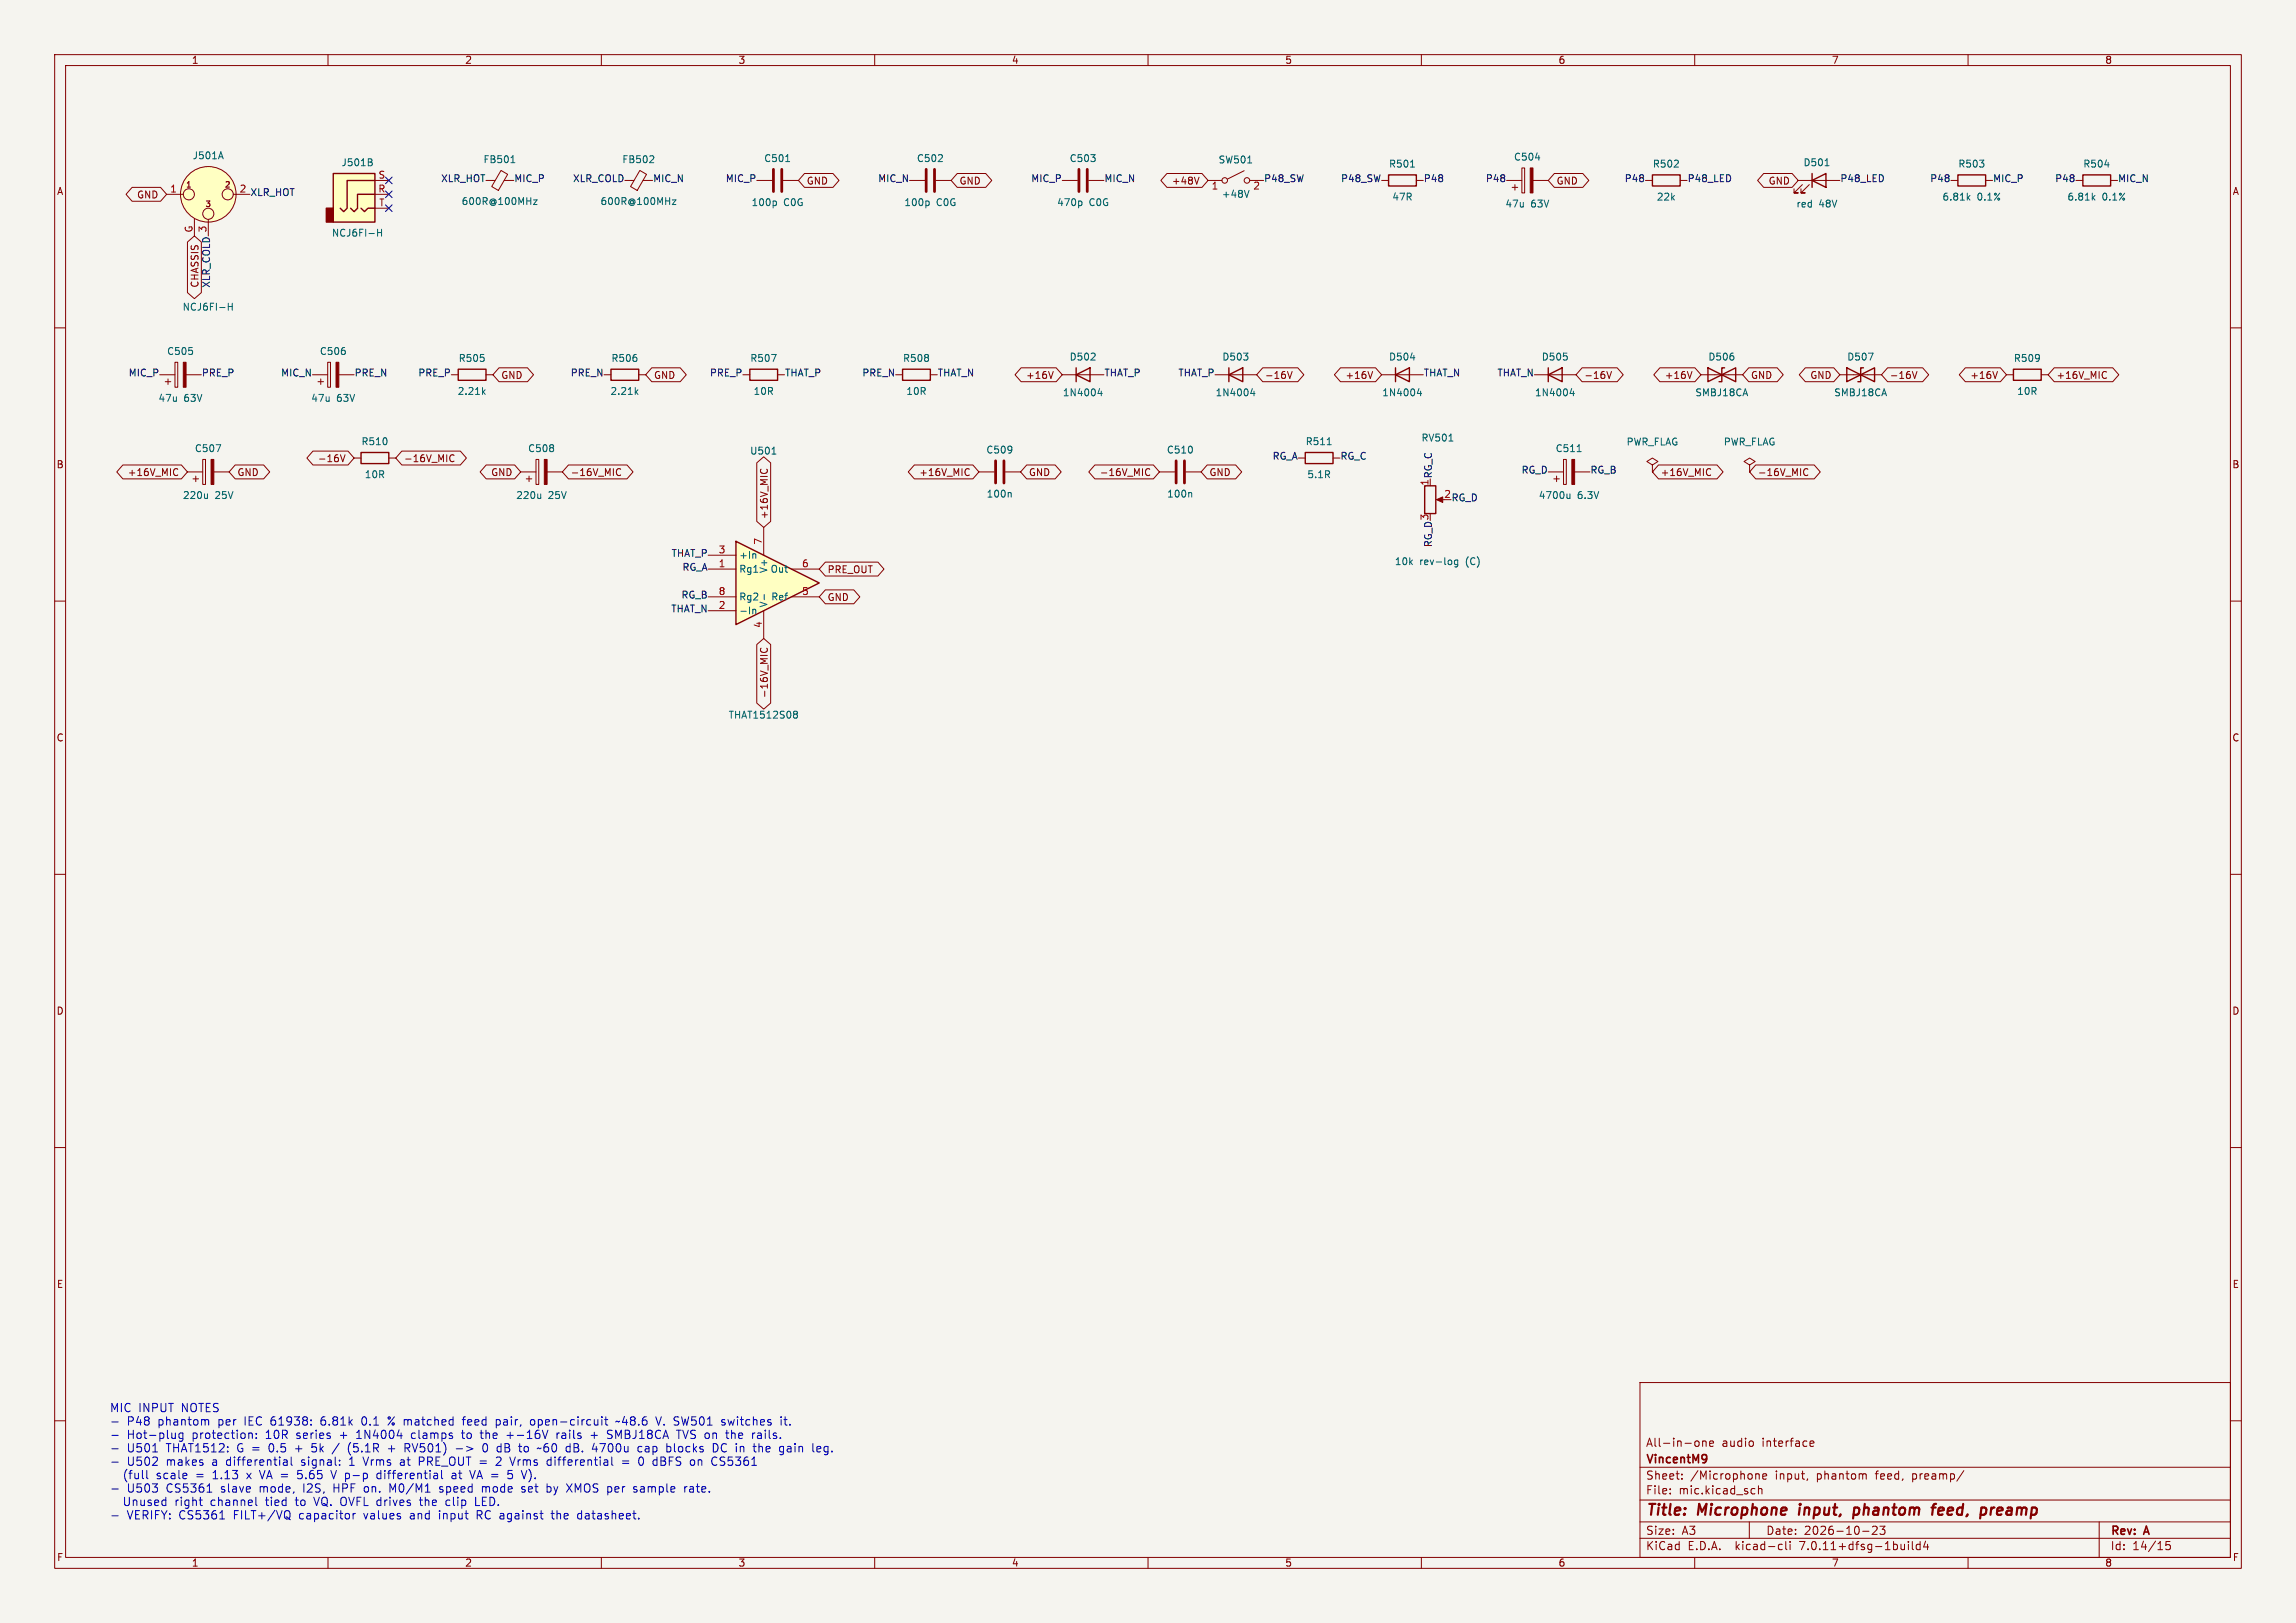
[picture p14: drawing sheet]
<svg xmlns="http://www.w3.org/2000/svg" width="420mm" height="297mm" viewBox="0 0 420 297" stroke-linecap="round" stroke-linejoin="round" font-family="sans-serif">
<defs><g id="words">
<g font-size="2.8" fill="#840000">
<text x="301" y="277.9">Title:</text>
<text x="310.6" y="277.9">Microphone</text>
<text x="329.9" y="277.9">input,</text>
<text x="340.7" y="277.9">phantom</text>
<text x="355.9" y="277.9">feed,</text>
<text x="365.6" y="277.9">preamp</text>
</g>
<g font-size="2.1" fill="#0000c2">
<text x="20" y="258.7">MIC INPUT</text>
<text x="23.2" y="261.2">P48</text>
<text x="23.2" y="263.6">Hot-plug</text>
<text x="28.9" y="261.2">phantom</text>
<text x="33.2" y="258.7">NOTES</text>
<text x="35.2" y="263.6">protection:</text>
<text x="40.1" y="261.2">per</text>
<text x="45" y="261.2">IEC 61938:</text>
<text x="48.8" y="263.6">10R</text>
<text x="54.5" y="263.6">series</text>
<text x="59.2" y="261.2">6.81k</text>
<text x="62.6" y="263.6">+</text>
<text x="65.8" y="263.6">1N4004</text>
<text x="66.9" y="261.2">0.1</text>
<text x="71.8" y="261.2">% matched</text>
<text x="75.9" y="263.6">clamps</text>
<text x="85.4" y="263.6">to</text>
<text x="85.8" y="261.2">feed</text>
<text x="88.9" y="263.6">the</text>
<text x="92" y="261.2">pair,</text>
<text x="93.8" y="263.6">+-16V</text>
<text x="98.5" y="261.2">open-circuit</text>
<text x="103.1" y="263.6">rails</text>
<text x="112.7" y="263.6">SMBJ18CA</text>
<text x="114.4" y="261.2">~48.6</text>
<text x="121.8" y="261.2">V. SW501</text>
<text x="125.6" y="263.6">TVS on</text>
<text x="134.1" y="261.2">switches</text>
<text x="134.9" y="263.6">the</text>
<text x="139.8" y="263.6">rails.</text>
<text x="23.2" y="266.1">U501</text>
<text x="23.2" y="268.5">U502</text>
<text x="30.5" y="266.1">THAT1512:</text>
<text x="30.5" y="268.5">makes</text>
<text x="39" y="268.5">a</text>
<text x="41.7" y="268.5">differential</text>
<text x="43.5" y="266.1">G =</text>
<text x="49.6" y="266.1">0.5</text>
<text x="54.5" y="266.1">+</text>
<text x="55.5" y="268.5">signal:</text>
<text x="57.7" y="266.1">5k</text>
<text x="64.5" y="268.5">1</text>
<text x="64.6" y="266.1">(5.1R</text>
<text x="67.2" y="268.5">Vrms</text>
<text x="72.1" y="266.1">+</text>
<text x="74.1" y="268.5">at</text>
<text x="75.3" y="266.1">RV501)</text>
<text x="77.6" y="268.5">PRE_OUT =</text>
<text x="84.8" y="266.1">-&gt;</text>
<text x="89.9" y="266.1">0</text>
<text x="92.1" y="268.5">2</text>
<text x="92.7" y="266.1">dB</text>
<text x="94.8" y="268.5">Vrms</text>
<text x="96.9" y="266.1">to</text>
<text x="100.5" y="266.1">~60</text>
<text x="101.7" y="268.5">differential</text>
<text x="105.8" y="266.1">dB.</text>
<text x="110.7" y="266.1">4700u</text>
<text x="115.5" y="268.5">=</text>
<text x="118.7" y="268.5">0</text>
<text x="119.2" y="266.1">cap</text>
<text x="121.5" y="268.5">dBFS</text>
<text x="124.6" y="266.1">blocks</text>
<text x="128.5" y="268.5">on</text>
<text x="132.5" y="268.5">CS5361</text>
<text x="133.2" y="266.1">DC in</text>
<text x="141" y="266.1">the</text>
<text x="145.9" y="266.1">gain</text>
<text x="152" y="266.1">leg.</text>
<text x="22.6" y="271">(full</text>
<text x="22.6" y="275.9">Unused</text>
<text x="23.2" y="273.5">U503</text>
<text x="28.8" y="271">scale</text>
<text x="30.5" y="273.5">CS5361</text>
<text x="32.2" y="275.9">right</text>
<text x="36.1" y="271">=</text>
<text x="38.8" y="275.9">channel</text>
<text x="39.3" y="271">1.13</text>
<text x="40.6" y="273.5">slave</text>
<text x="45.7" y="271">x</text>
<text x="47.8" y="273.5">mode,</text>
<text x="48.3" y="271">VA =</text>
<text x="49.1" y="275.9">tied</text>
<text x="54.7" y="275.9">to</text>
<text x="55.4" y="271">5.65</text>
<text x="55.9" y="273.5">I2S,</text>
<text x="58.2" y="275.9">VQ. OVFL drives</text>
<text x="61.6" y="273.5">HPF</text>
<text x="61.8" y="271">V p-p</text>
<text x="67.3" y="273.5">on.</text>
<text x="70.4" y="271">differential</text>
<text x="72.1" y="273.5">M0/M1</text>
<text x="78" y="275.9">the</text>
<text x="81.4" y="273.5">speed</text>
<text x="82.9" y="275.9">clip</text>
<text x="84.2" y="271">at</text>
<text x="87.8" y="271">VA =</text>
<text x="88.4" y="275.9">LED.</text>
<text x="89.3" y="273.5">mode</text>
<text x="94.9" y="271">5</text>
<text x="96.7" y="273.5">set</text>
<text x="97.7" y="271">V).</text>
<text x="101.4" y="273.5">by</text>
<text x="105.3" y="273.5">XMOS per</text>
<text x="117.8" y="273.5">sample</text>
<text x="127.2" y="273.5">rate.</text>
<text x="23.2" y="278.4">VERIFY: CS5361</text>
<text x="42.9" y="278.4">FILT+/VQ</text>
<text x="55" y="278.4">capacitor</text>
<text x="67" y="278.4">values</text>
<text x="75.6" y="278.4">and</text>
<text x="81" y="278.4">input</text>
<text x="88.1" y="278.4">RC against</text>
<text x="102.1" y="278.4">the</text>
<text x="106.9" y="278.4">datasheet.</text>
</g>
<g font-size="2.1" fill="#840000">
<text x="301" y="268.2">VincentM9</text>
<text x="301" y="265">All-in-one</text>
<text x="314.9" y="265">audio</text>
<text x="322.4" y="265">interface</text>
<text x="301" y="273.7">File:</text>
<text x="301" y="271">Sheet:</text>
<text x="307.1" y="273.7">mic.kicad_sch</text>
<text x="309.2" y="271">/Microphone</text>
<text x="324.8" y="271">input,</text>
<text x="332.5" y="271">phantom</text>
<text x="343.4" y="271">feed,</text>
<text x="350.2" y="271">preamp/</text>
<text x="301" y="281.1">Size:</text>
<text x="307.6" y="281.1">A3</text>
<text x="323" y="281.1">Date:</text>
<text x="330" y="281.1">2026-10-23</text>
<text x="386" y="281.3">Rev:</text>
<text x="392.4" y="281.3">A</text>
<text x="301" y="283.9">KiCad</text>
<text x="308.7" y="283.9">E.D.A.</text>
<text x="317.6" y="283.9">kicad-cli</text>
<text x="329.5" y="283.9">7.0.11+dfsg-1build4</text>
<text x="386" y="283.9">Id:</text>
<text x="390.1" y="283.9">14/15</text>
</g>
<g font-size="1.8" fill="#840000">
<text x="35" y="11.9">1</text>
<text x="85" y="11.9">2</text>
<text x="135" y="11.9">3</text>
<text x="185" y="11.9">4</text>
<text x="235" y="11.9">5</text>
<text x="285" y="11.9">6</text>
<text x="335" y="11.9">7</text>
<text x="385" y="11.9">8</text>
<text x="10.3" y="35.9">A</text>
<text x="147.5" y="34">GND</text>
<text x="175.4" y="34">GND</text>
<text x="214.3" y="34">+48V</text>
<text x="284.6" y="34">GND</text>
<text x="323.4" y="34">GND</text>
<text x="408.3" y="35.9">A</text>
<text x="25" y="36.5">GND</text>
<text x="91.6" y="69.5">GND</text>
<text x="119.5" y="69.5">GND</text>
<text x="187.6" y="69.5">+16V</text>
<text x="231.3" y="69.5">-16V</text>
<text x="246" y="69.5">+16V</text>
<text x="289.7" y="69.5">-16V</text>
<text x="304.4" y="69.5">+16V</text>
<text x="320.2" y="69.5">GND</text>
<text x="331" y="69.5">GND</text>
<text x="345.6" y="69.5">-16V</text>
<text x="360.3" y="69.5">+16V</text>
<text x="376.1" y="69.5">+16V_MIC</text>
<text x="10.3" y="85.9">B</text>
<text x="23.3" y="87.3">+16V_MIC</text>
<text x="43.3" y="87.3">GND</text>
<text x="58.1" y="84.8">-16V</text>
<text x="73.8" y="84.8">-16V_MIC</text>
<text x="89.7" y="87.3">GND</text>
<text x="104.3" y="87.3">-16V_MIC</text>
<text x="168.1" y="87.3">+16V_MIC</text>
<text x="188.1" y="87.3">GND</text>
<text x="201.1" y="87.3">-16V_MIC</text>
<text x="221.1" y="87.3">GND</text>
<text x="303.7" y="87.3">+16V_MIC</text>
<text x="321.5" y="87.3">-16V_MIC</text>
<text x="408.2" y="85.9">B</text>
<text x="140.7" y="95.1" transform="rotate(-90 140.7 95.1)">+16V_MIC</text>
<text x="151.3" y="105.1">PRE_OUT</text>
<text x="151.3" y="110.2">GND</text>
<text x="140.7" y="127.8" transform="rotate(-90 140.7 127.8)">-16V_MIC</text>
<text x="10.3" y="135.9">C</text>
<text x="408.2" y="135.9">C</text>
<text x="10.3" y="185.9">D</text>
<text x="408.2" y="185.9">D</text>
<text x="10.3" y="235.9">E</text>
<text x="408.3" y="235.9">E</text>
<text x="10.3" y="285.9">F</text>
<text x="35" y="286.9">1</text>
<text x="85" y="286.9">2</text>
<text x="135" y="286.9">3</text>
<text x="185" y="286.9">4</text>
<text x="235" y="286.9">5</text>
<text x="285" y="286.9">6</text>
<text x="335" y="286.9">7</text>
<text x="385" y="286.9">8</text>
<text x="408.3" y="285.9">F</text>
</g>
<g font-size="1.8" fill="#006464">
<text x="35.2" y="29.3">J501A</text>
<text x="139.7" y="29.9">C501</text>
<text x="167.6" y="29.9">C502</text>
<text x="195.6" y="29.9">C503</text>
<text x="276.8" y="29.6">C504</text>
<text x="62.4" y="30.6">J501B</text>
<text x="88.3" y="30.1">FB501</text>
<text x="113.7" y="30.1">FB502</text>
<text x="222.8" y="30.1">SW501</text>
<text x="254" y="30.9">R501</text>
<text x="302.2" y="30.9">R502</text>
<text x="329.8" y="30.6">D501</text>
<text x="358.1" y="30.9">R503</text>
<text x="381" y="30.9">R504</text>
<text x="84.4" y="37.7">600R@100MHz</text>
<text x="109.8" y="37.7">600R@100MHz</text>
<text x="137.4" y="37.9">100p</text>
<text x="143.3" y="37.9">C0G</text>
<text x="165.3" y="37.9">100p</text>
<text x="171.3" y="37.9">C0G</text>
<text x="193.3" y="37.9">470p</text>
<text x="199.2" y="37.9">C0G</text>
<text x="223.4" y="36.4">+48V</text>
<text x="254.6" y="36.9">47R</text>
<text x="275.3" y="38.2">47u</text>
<text x="280" y="38.2">63V</text>
<text x="303" y="36.9">22k</text>
<text x="328.5" y="38.2">red</text>
<text x="332.7" y="38.2">48V</text>
<text x="355.2" y="36.9">6.81k</text>
<text x="361.7" y="36.9">0.1%</text>
<text x="378.1" y="36.9">6.81k</text>
<text x="384.5" y="36.9">0.1%</text>
<text x="60.6" y="43.5">NCJ6FI-H</text>
<text x="33.3" y="57">NCJ6FI-H</text>
<text x="30.5" y="65.2">C505</text>
<text x="58.4" y="65.2">C506</text>
<text x="83.8" y="66.4">R505</text>
<text x="111.7" y="66.4">R506</text>
<text x="137.1" y="66.4">R507</text>
<text x="165.1" y="66.4">R508</text>
<text x="195.6" y="66.2">D502</text>
<text x="223.5" y="66.2">D503</text>
<text x="254" y="66.2">D504</text>
<text x="281.9" y="66.2">D505</text>
<text x="312.4" y="66.2">D506</text>
<text x="337.8" y="66.2">D507</text>
<text x="368.3" y="66.4">R509</text>
<text x="28.9" y="73.7">47u</text>
<text x="33.6" y="73.7">63V</text>
<text x="56.8" y="73.7">47u</text>
<text x="61.6" y="73.7">63V</text>
<text x="83.6" y="72.5">2.21k</text>
<text x="111.6" y="72.5">2.21k</text>
<text x="137.8" y="72.5">10R</text>
<text x="165.7" y="72.5">10R</text>
<text x="194.3" y="72.7">1N4004</text>
<text x="222.3" y="72.7">1N4004</text>
<text x="252.7" y="72.7">1N4004</text>
<text x="280.7" y="72.7">1N4004</text>
<text x="310" y="72.7">SMBJ18CA</text>
<text x="335.4" y="72.7">SMBJ18CA</text>
<text x="368.9" y="72.5">10R</text>
<text x="35.5" y="82.9">C507</text>
<text x="66" y="81.7">R510</text>
<text x="96.5" y="82.9">C508</text>
<text x="137.1" y="83.4">U501</text>
<text x="180.3" y="83.2">C509</text>
<text x="213.3" y="83.2">C510</text>
<text x="238.7" y="81.7">R511</text>
<text x="259.9" y="81">RV501</text>
<text x="284.5" y="82.9">C511</text>
<text x="297.4" y="81.7">PWR_FLAG</text>
<text x="315.2" y="81.7">PWR_FLAG</text>
<text x="66.6" y="87.7">10R</text>
<text x="239.1" y="87.7">5.1R</text>
<text x="33.4" y="91.5">220u</text>
<text x="39.3" y="91.5">25V</text>
<text x="94.3" y="91.5">220u</text>
<text x="100.3" y="91.5">25V</text>
<text x="180.4" y="91.3">100n</text>
<text x="213.4" y="91.3">100n</text>
<text x="281.4" y="91.5">4700u</text>
<text x="288.5" y="91.5">6.3V</text>
<text x="135.1" y="105">Rg1</text>
<text x="135.1" y="102.5">+In</text>
<text x="140.6" y="105" transform="rotate(-90 140.6 105)">V+</text>
<text x="140.9" y="105">Out</text>
<text x="255.1" y="103.6">10k</text>
<text x="259.7" y="103.6">rev-log</text>
<text x="268.2" y="103.6">(C)</text>
<text x="135.1" y="112.6">-In</text>
<text x="135.1" y="110.1">Rg2</text>
<text x="140.6" y="111.3" transform="rotate(-90 140.6 111.3)">V-</text>
<text x="141" y="110.1">Ref</text>
<text x="133.2" y="131.7">THAT1512S08</text>
</g>
<g font-size="1.8" fill="#a90000">
<text x="31" y="35.3">1</text>
<text x="43.7" y="35.3">2</text>
<text x="69.1" y="35.3">R</text>
<text x="69.1" y="32.8">S</text>
<text x="221.5" y="35">1</text>
<text x="229.2" y="35">2</text>
<text x="69.3" y="37.8">T</text>
<text x="35.3" y="42.6" transform="rotate(-90 35.3 42.6)">G</text>
<text x="37.8" y="42.6" transform="rotate(-90 37.8 42.6)">3</text>
<text x="261.4" y="89" transform="rotate(-90 261.4 89)">1</text>
<text x="264.1" y="91.2">2</text>
<text x="131.4" y="101.3">3</text>
<text x="139.4" y="99.8" transform="rotate(-90 139.4 99.8)">7</text>
<text x="131.4" y="103.9">1</text>
<text x="146.6" y="103.9">6</text>
<text x="131.4" y="111.5">2</text>
<text x="131.4" y="109">8</text>
<text x="146.6" y="109">5</text>
<text x="139.4" y="115" transform="rotate(-90 139.4 115)">4</text>
</g>
<g font-size="1.8" fill="#0f0f0f">
<text x="80.6" y="33.5">XLR_HOT</text>
<text x="94" y="33.5">MIC_P</text>
<text x="104.7" y="33.5">XLR_COLD</text>
<text x="119.4" y="33.5">MIC_N</text>
<text x="132.7" y="33.5">MIC_P</text>
<text x="160.5" y="33.5">MIC_N</text>
<text x="188.5" y="33.5">MIC_P</text>
<text x="201.9" y="33.5">MIC_N</text>
<text x="231.1" y="33.5">P48_SW</text>
<text x="245.2" y="33.5">P48_SW</text>
<text x="260.3" y="33.5">P48</text>
<text x="271.7" y="33.5">P48</text>
<text x="297.1" y="33.5">P48</text>
<text x="308.6" y="33.5">P48_LED</text>
<text x="336.5" y="33.5">P48_LED</text>
<text x="353" y="33.5">P48</text>
<text x="364.5" y="33.5">MIC_P</text>
<text x="375.8" y="33.5">P48</text>
<text x="387.3" y="33.5">MIC_N</text>
<text x="45.7" y="36.1">XLR_HOT</text>
<text x="36.5" y="52.7" transform="rotate(-90 36.5 52.7)">CHASSIS</text>
<text x="38.6" y="52.8" transform="rotate(-90 38.6 52.8)">XLR_COLD</text>
<text x="23.4" y="69.1">MIC_P</text>
<text x="36.8" y="69.1">PRE_P</text>
<text x="51.3" y="69.1">MIC_N</text>
<text x="64.8" y="69.1">PRE_N</text>
<text x="76.4" y="69.1">PRE_P</text>
<text x="104.3" y="69.1">PRE_N</text>
<text x="129.8" y="69.1">PRE_P</text>
<text x="143.5" y="69.1">THAT_P</text>
<text x="157.6" y="69.1">PRE_N</text>
<text x="171.4" y="69.1">THAT_N</text>
<text x="201.9" y="69.1">THAT_P</text>
<text x="215.5" y="69.1">THAT_P</text>
<text x="260.3" y="69.1">THAT_N</text>
<text x="273.8" y="69.1">THAT_N</text>
<text x="232.7" y="84.3">RG_A</text>
<text x="245.1" y="84.3">RG_C</text>
<text x="262.1" y="87.6" transform="rotate(-90 262.1 87.6)">RG_C</text>
<text x="278.2" y="86.9">RG_D</text>
<text x="290.8" y="86.9">RG_B</text>
<text x="261.4" y="95.3" transform="rotate(-90 261.4 95.3)">3</text>
<text x="265.4" y="92">RG_D</text>
<text x="262.1" y="100.2" transform="rotate(-90 262.1 100.2)">RG_D</text>
<text x="122.7" y="102.1">THAT_P</text>
<text x="124.7" y="104.7">RG_A</text>
<text x="122.7" y="112.3">THAT_N</text>
<text x="124.6" y="109.7">RG_B</text>
</g>
<g font-size="1.4" fill="#840000">
<text x="33.9" y="34.6">1</text>
<text x="41" y="34.6">2</text>
<text x="37.4" y="38.2">3</text>
</g>
</g></defs>
<path d="M0 0h420v297h-420z" fill="#f5f4ef" stroke="#f5f4ef" stroke-width=".18"/>
<g fill="none" stroke="#840000" stroke-width=".18">
<path d="M10 10h400v277h-400zM12 12h396v273h-396zM60 10v2M110 10v2M160 10v2M210 10v2M260 10v2M310 10v2M360 10v2M252.7 33h1.3M259.1 33h1.2M275.6 33h2.8"/>
<path d="M276.6 34.3h1M277.1 33.8v1M278.4 30.7h.5v4.6h-.5zM280.4 33h2.8M10 60h2M408 60h2M57.1 68.6h2.8M58.2 69.9h1M58.7 69.3v1.1M59.9 66.3h.6v4.6h-.6zM62 68.6h2.8M82.5 68.6h1.3"/>
<path d="M88.9 68.6h1.3M110.5 68.6h1.3M116.8 68.6h1.3M222.2 68.6h7.7M252.7 68.6h7.6M280.7 68.6h7.6M95.2 86.4h2.8M96.3 87.6h1M96.8 87.1v1M98 84.1h.6v4.5h-.6zM100.1 86.4h2.8M212.1 86.4h2.8"/>
<path d="M216.9 86.4h2.8M237.5 83.8h1.3M243.8 83.8h1.3M261.6 87.6v1.3M263.1 91.4h1.1M283.2 86.4h2.8M284.2 87.6h1M284.7 87.1v1M286 84.1h.5v4.5h-.5zM288 86.4h2.8M10 110h2M408 110h2"/>
<path d="M10 160h2M408 160h2M10 210h2M408 210h2M10 260h2M300 253h108v32h-108zM408 260h2M300 278.5h108M300 274.5h108M300 268.5h108M305.5 273.2v.2M305.5 272.5v.1"/>
<path d="M307.7 270.5v.2M307.7 269.8v.1M310.3 263.7l.4 .1 .1 .2-.1 .5-.4 .2M311.4 263.8l.3-.1 .3 .1 .1 .9M311.4 263.7v1M312.7 264.2l.7-.2v-.2l-.5-.1-.2 .2 .1 .7h.6M320 278.5v3M320.6 272.4l.4 .1M320.7 263.8v.7M321 273.3l-.4 .1M321.2 269.8h.5l.1 .9M321.7 272.5l.2-.1 .3 .1 .1 .9"/>
<path d="M321.7 271.9v1.5M322.4 270.2l.8-.2-.1-.2-.4-.1-.3 .2 .1 .7h.6M330.7 270.6l-.2 .3M331.1 264.2l.7-.2-.1-.2-.4-.1-.2 .2 .1 .7h.5M341.2 269.7l.2 .2v.8M343.3 279.4v.5l-.9 .9h1M344.8 279.3l-.5 .6 .4 .1v.6l-.2 .2h-.4l-.2-.2M359.2 269.1l-1.3 1.9M384 278.5v6.5M60 285v2M110 285v2M160 285v2"/>
<path d="M210 285v2M260 285v2M300 281.5h108M310 285v2M325.6 282.6l.4 .1M326 283.5l-.4 .1M326.7 282.1v1.3l.2 .2M327.4 282.1v.1M327.4 282.6v1M340.7 280.2h1.2M349.1 282.1v.1M349.1 282.6v1"/>
<path d="M349.8 282.1v1.3l.2 .2M351.2 282.7l-.4-.1-.3 .3v.4l.2 .2h.5M351.2 282.1v1.5M352.2 282l-.3 1.1h.9M352.6 282.6v1M360 285v2M396.9 282.1h-.7v.7l.2-.1h.5l.1 .2-.1 .5-.2 .2-.5-.2"/>
</g>
<path d="M329.2 275.9l-.2 1.3M339.1 277.1l.1 .1 .6-.1M339.2 276l.2-.1 .6 .1M339.2 275.9l-.2 2M353.3 275.9h.8M354.2 275.2l-.4 .1-.2 .2-.2 1.7M355.3 275.9l-.6 .1-.2 .9 .3 .3 .5-.1M355.5 276.3l-.9 .2M363.2 276l.2 .3-.2 .7M364.3 275.9l-.2 1.3M364.6 275.9l-.4 .4" fill="none" stroke="#840000" stroke-width=".4"/>
<path d="M312 266.3h.1a1.27 1.27 0 0 1-.1 1.2M312.2 266.8l-.2 .2" fill="none" stroke="#840000" stroke-width=".3"/>
<g fill="#840000" stroke="#840000" stroke-width=".18">
<path d="M61.5 66.3h.5v4.6h-.5z"/>
<path d="M99.6 84.1h.5v4.5h-.5z"/>
<path d="M287.5 84.1h.5v4.5h-.5z"/>
<path d="M279.9 30.7h.5v4.6h-.5z"/>
<path d="M262.8 91.4l1.1-.5v1z"/>
</g>
<path d="M254 32h5.1v2h-5.1zM83.8 67.6h5.1v2h-5.1zM111.8 67.6h5v2h-5zM224.8 68.6l2.5-1.3v2.6zM224.8 67.3v2.6M255.3 68.6l2.5-1.3v2.6zM255.3 67.3v2.6M283.2 68.6l2.5-1.3v2.6zM283.2 67.3v2.6M238.8 82.8h5v2h-5zM260.6 88.9h2v5.1h-2z" fill="none" stroke="#840000" stroke-width=".25"/>
<g fill="none" stroke="#006464" stroke-width=".18">
<path d="M258 30.6h.7M280.9 28.9h.8M88.4 71.7l.3 .5M88.7 71.3l-.4 .5M116.3 71.7l.4 .5M116.7 71.3l-.5 .5M229.1 71.1l-.3 .9h.8M229.4 71.6v.8M258 65.5h.8M259.6 71.1l-.3 .9h.7M259.9 71.6v.8M287.5 71.1l-.3 .9h.8"/>
<path d="M287.8 71.6v.8M98.9 90.4v.8M98.9 91.1l-.2 .1M217.8 90.1l.2 .2v.7M242.8 81.4h.7M265 80.7h.8M287.2 90.4v.8M287.2 91.1l-.2 .1h-.3M288.5 82.6h.7M266.6 102.5v1l-.2 .3-.3-.1M266.6 102.5h-.3l-.3 .2 .2 .6h.4"/>
</g>
<path d="M215.1 84.3v4.1M216.7 84.3v4.1" fill="none" stroke="#840000" stroke-width=".51"/>
<path d="M134.6 99.1l15.3 7.6-15.3 7.6z" fill="#ffffc2"/>
<g fill="none" stroke="#840000" stroke-width=".25">
<path d="M61 31.8h7.6v8.8h-7.6zM66 38.1l.7 .6 .6-.6h1.3M68.6 35.6h-3.2v2.5l-.6 .6-.7-.6M68.6 33h-5.1v5.1l-.6 .6-.7-.6M302.3 32h5v2h-5zM331.5 33l2.5-1.2v2.5zM331.5 31.8v2.5M358.1 32h5.1v2h-5.1zM381 32h5.1v2h-5.1zM137.2 67.6h5v2h-5zM165.1 67.6h5.1v2h-5.1zM196.8 68.6l2.6-1.3v2.6z"/>
<path d="M196.8 67.3v2.6M312.4 67.3v2.6l5.1-2.6v2.6zM315.5 67.3h-.5v2.6h-.5M337.8 67.3v2.6l5.1-2.6v2.6zM340.9 67.3h-.5v2.6h-.5M368.3 67.6h5.1v2h-5.1zM66 82.8h5.1v2h-5.1zM134.6 99.1l15.3 7.6-15.3 7.6z"/>
</g>
<g fill="none" stroke="#840000" stroke-width=".18">
<path d="M24.2 34.3h5.2l1.1 1.3-1.1 1.2h-5.2l-1.1-1.2zM30.5 35.6h3M42.7 35.6h3M68.6 35.6h2.5M68.6 33h2.5M68.6 38.1h2.5M88.9 33h1.7M91.6 31.2l1.3 .7-1.7 2.9-1.3-.7zM92.2 33h1.8M114.3 33h1.7M117 31.2l1.3 .7-1.7 2.9-1.3-.7zM117.6 33h1.8"/>
<path d="M138.4 33h2.8M143.3 33h2.7M147.2 31.8h5.2l1.1 1.2-1.1 1.3h-5.2l-1.2-1.3zM166.4 33h2.8M171.2 33h2.8M175.1 31.8h5.2l1.1 1.2-1.1 1.3h-5.2l-1.1-1.3zM194.3 33h2.8M199.1 33h2.8M213.5 31.8h6.4l1.1 1.2-1.1 1.3h-6.4l-1.2-1.3zM219.3 32.4l-.4 1.3M221 33h2.5M227.6 31.2l-3.1 1.6"/>
<path d="M228.6 33h2.5M284.3 31.8h5.2l1.1 1.2-1.1 1.3h-5.2l-1.1-1.3zM301 33h1.3M307.3 33h1.3M322.6 31.8h5.2l1.1 1.2-1.1 1.3h-5.2l-1.1-1.3zM328.9 33h7.6M329.7 33.8l-1.5 1.5h.7h-.7v-.8M331 33.8l-1.6 1.5h.8h-.8v-.8M356.9 33h1.2M363.2 33h1.3M379.7 33h1.3M386.1 33h1.2"/>
<path d="M34.3 44.3l1.3-1.1 1.2 1.1v9.2l-1.2 1.2-1.3-1.2zM35.6 40v3.2M38.1 40.1v3.1M29.2 68.6h2.8M30.2 69.9h1M30.7 69.3v1.1M32 66.3h.5v4.6h-.5zM34 68.6h2.8M91.3 67.3h5.2l1.1 1.3-1.1 1.3h-5.2l-1.1-1.3zM119.2 67.3h5.2l1.1 1.3-1.1 1.3h-5.2l-1.1-1.3zM135.9 68.6h1.3M142.2 68.6h1.3"/>
<path d="M163.8 68.6h1.3M170.2 68.6h1.2M186.8 67.3h6.4l1.1 1.3-1.1 1.3h-6.4l-1.1-1.3zM192.7 68l-.5 1.3M194.3 68.6h7.6M231 67.3h6.4l1.1 1.3-1.1 1.3h-6.4l-1.1-1.3zM235.5 68l.4 1.3 .5-1.3M245.2 67.3h6.4l1.1 1.3-1.1 1.3h-6.4l-1.1-1.3zM251.1 68l-.4 1.3M289.4 67.3h6.4l1.1 1.3-1.1 1.3h-6.4l-1.1-1.3zM293.9 68l.5 1.3 .4-1.3M303.6 67.3h6.4l1.1 1.3-1.1 1.3h-6.4l-1.1-1.3z"/>
<path d="M309.5 68l-.4 1.3M311.1 68.6h7.7M319.9 67.3h5.2l1.1 1.3-1.1 1.3h-5.2l-1.1-1.3zM330.2 67.3h5.2l1.1 1.3-1.1 1.3h-5.2l-1.1-1.3zM336.5 68.6h7.7M345.3 67.3h6.4l1.1 1.3-1.1 1.3h-6.4l-1.1-1.3zM349.8 68l.4 1.3 .5-1.3M359.5 67.3h6.4l1.1 1.3-1.1 1.3h-6.4l-1.1-1.3zM365.4 68l-.4 1.3M367 68.6h1.3M373.4 68.6h1.2M375.8 67.3h10.7l1.1 1.3-1.1 1.3h-10.7l-1.2-1.3z"/>
<path d="M384.9 68l.4 .1M385.3 69.1l-.4 .2M22.5 85.1h10.7l1.1 1.3-1.1 1.2h-10.7l-1.1-1.2zM32.2 85.8l.3 .1M32.5 86.9l-.3 .1M34.3 86.4h2.8M35.3 87.6h1M35.8 87.1v1M37.1 84.1h.5v4.5h-.5zM39.1 86.4h2.8M43 85.1h5.2l1.1 1.3-1.1 1.2h-5.2l-1.1-1.2zM57.2 82.5h6.5l1.1 1.3-1.1 1.3h-6.5l-1.1-1.3z"/>
<path d="M62.3 83.2l.4 1.3 .4-1.3M64.8 83.8h1.2M71.1 83.8h1.3M73.5 82.5h10.7l1.1 1.3-1.1 1.3h-10.7l-1.1-1.3zM82.3 84.2l.4 .3 .4-.1M83.1 83.3l-.4-.1-.4 .3M88.9 85.1h5.2l1.1 1.3-1.1 1.2h-5.2l-1.1-1.2zM104 85.1h10.7l1.1 1.3-1.1 1.2h-10.7l-1.1-1.2zM112.8 86.7l.4 .3 .3-.1M113.5 85.9l-.3-.1-.4 .3M138.4 84.7l1.3-1.1 1.3 1.1v10.7l-1.3 1.1-1.3-1.1zM139.2 85.9l-.1 .3"/>
<path d="M139.7 96.5v5.1M140.2 85.9l.2 .3M167.3 85.1h10.7l1.1 1.3-1.1 1.2h-10.7l-1.2-1.2zM176.9 85.8l.4 .1M177.3 86.9l-.4 .1M179.1 86.4h2.8M183.9 86.4h2.8M187.8 85.1h5.2l1.1 1.3-1.1 1.2h-5.2l-1.1-1.2zM200.3 85.1h10.7l1.1 1.3-1.1 1.2h-10.7l-1.1-1.2zM209.5 86.5l.3 .5h.3l.2-.1M210.3 85.9l-.2-.1h-.3l-.3 .5M220.8 85.1h5.2l1.1 1.3-1.1 1.2h-5.2l-1.1-1.2z"/>
<path d="M302.3 85.1l1-.6-1-.7-1.1 .7 1.1 .6v1.3M302.3 86.4h.1M303.4 85.1h10.7l1.1 1.3-1.1 1.2h-10.7l-1.1-1.2zM312.6 85.8l.3 .1M312.9 86.9l-.3 .1M320 85.1l1.1-.6-1.1-.7-1 .7 1 .6v1.3M320 86.4h.1M321.2 85.1h10.7l1.1 1.3-1.1 1.2h-10.7l-1.2-1.2zM330 86.7l.3 .3 .4-.1M330.7 85.9l-.4-.1-.3 .3M129.5 104.1h5.1M129.5 111.8h5.1"/>
<path d="M129.5 101.6h5.1M129.5 109.2h5.1M138.4 118l1.3-1.2 1.3 1.2v10.7l-1.3 1.1-1.3-1.1zM139.2 118.6l-.1 .3 .1 .3 .4 .2M139.7 111.8v5M140.2 118.6l.2 .3-.1 .3-.5 .2M144.8 104.1h5.1M144.8 109.2h5.1M151 102.9h9.6l1.1 1.2-1.1 1.3h-9.6l-1.1-1.3zM151 107.9h5.2l1.1 1.3-1.1 1.3h-5.2l-1.1-1.3z"/>
<circle cx="34.5" cy="35.6" r="1.02"/>
<circle cx="38.1" cy="35.6" r="5.1"/>
<circle cx="38.1" cy="39.1" r="1.02"/>
<circle cx="41.7" cy="35.6" r="1.02"/>
<circle cx="224" cy="33" r=".51"/>
<circle cx="228.1" cy="33" r=".51"/>
</g>
<g fill="none" stroke="#006464" stroke-width=".18">
<path d="M40.4 27.8l.4 1.3M67.8 29.7l.3 .2-.1 .3-.1 .1M67.9 29.1l.1 .2-.1 .3M93.5 29.8h.7M93.7 28.7l.1-.2v1.3M97.6 36.6h.6l-.6 .8h.6M119.5 28.6l.1 .1-.1 .3-.7 .8h.8M123 36.6h.6l-.6 .8h.6M141.8 36.8l.2 .2v.4l-.2 .2M143.7 29.6h.7M169.7 36.8l.3 .2v.4l-.3 .2M197.7 36.8l.2 .2v.4l-.2 .2"/>
<path d="M228.2 29.8h.8M228.5 34.8l-.4 1.3M333.8 30.3h.8M360 36.1l.3 .5M360.3 35.8l-.4 .5M382.8 36.1l.4 .5M383.2 35.8l-.5 .5M385 30.2h.8M41.8 55.5v1.3M41.8 56.1h.7M42.5 55.5v1.3M69.1 42v1.2"/>
<path d="M69.1 42.6h.7M69.8 42v1.2M141.1 64.9h.9l-.6 1.2M201.1 71.1l-.3 .9h.8M201.4 71.6v.8M341.8 64.6h.8l-.5 1.3M37.9 90.4v.8M37.9 91.1l-.1 .1M39.5 81.4h.9l-.6 1.2M141.2 83.1h.7M184.8 90.1l.2 .2v.7M137.7 111.5v.8"/>
<path d="M137.7 111.6l.2-.1 .3 .1 .1 .7M138.1 101.3l.2 .2v.7M139.8 108.8v1M145.4 130.1l.3 .1 .2 .2-.3 .3M145.4 130.7h.2M145.6 130.7l.2 .1 .1 .4-.2 .2h-.3"/>
</g>
<g fill="#ffffc2" stroke="#ffffc2" stroke-width=".18">
<path d="M61 31.8h7.6v8.8h-7.6z"/>
<circle cx="38.1" cy="35.6" r="5.1"/>
</g>
<path d="M59.7 38.1h1.3v2.5h-1.3z" fill="#840000" stroke="#840000" stroke-width=".25"/>
<g fill="#840000" stroke="#840000" stroke-width=".18">
<path d="M33.5 66.3h.5v4.6h-.5z"/>
<path d="M38.6 84.1h.5v4.5h-.5z"/>
</g>
<path d="M141.5 31v4.1M143 31v4.1M169.4 31v4.1M170.9 31v4.1M197.4 31v4.1M198.9 31v4.1M182.1 84.3v4.1M183.6 84.3v4.1" fill="none" stroke="#840000" stroke-width=".51"/>
<g fill="none" stroke="#0000c2" stroke-width=".18">
<path d="M37.7 259.8h.4l.1 .2v.8M66.3 259.6v.9M71.2 259.3l-.2 .2 .2 .2M72.1 259.3l-1.1 1.5M84.5 259.8h.6M85.1 259.3l-.3 .2v1.3M90.8 259.8h.4l.2 .1M90.8 259.8v1.5M110.1 259.3v.1M110.6 259.8h.6M110.8 259.3v1.3l.4 .2M120 259.3l.5 1.5 .5-1.5"/>
<path d="M132.4 259.8h.2M133.2 259.8l.3 1M142.9 259.3v.1M142.9 259.8v1M143.4 259.8h.6M143.6 259.3v1.3l.4 .2M20.5 260.2h1.1M20.5 262.7h1.1M20.5 265.1h1.1M20.5 267.6h1.1M20.5 272.5h1.1M20.5 277.4h1.1"/>
<path d="M26.8 269.1v1.3l.3 .2M27.9 265.7h.9M32.1 262.2v1M32.1 263.1l-.5 .1M32.9 262.3l-.2 .2 .1 .6 .2 .1h.5M33.5 262.2v1.3l-.3 .3-.4-.1M37.9 273.1h.9M40.2 278h.9M45.6 262.3h.5l.1 .9M46.8 275.3l.2 .2M46.9 263.1v.1M46.9 262.3v.1"/>
<path d="M47.5 269.1l.5 1.5M52 267.1h.3l.2 .3v.8M52.5 267.5l-.5 .1M52.5 268.1l-.5 .1M52.6 277.7l.5 .4M53 276.7a1.03 1.03 0 0 1-.3 1.3M53.3 266.6v1.3l.2 .3M54.4 270.5l.6 .1M55.2 269.1h-.7l-.1 .7 .6-.1M57 265.6h.1M57.1 264.2l-.1 .7 .1-.1M57.4 274l.5 1.5"/>
<path d="M60.5 269.1l.5 1.5 .5-1.5M62 264.1l-1.3 2M63.9 264.2a1.8 1.8 0 0 0 .2 2M64.6 277v1M65 277h-.3l-.1 .2M66.4 266.6l.5 1.6M66.7 272.2v.7M69.7 269.7l-.5-.1-.3 .3v.4l.2 .2h.6M69.7 269.1v1.5M71 265.1h1.2M71.8 272.6l-.5-1.1v1.6M73.4 267.1l-.1 .1"/>
<path d="M73.4 267.6a.3 .3 0 0 0-.2 .3 .3 .3 0 0 0 .2 .3M74.5 265l.5 .7M74.8 264.2h-.7v1.5M74.8 264.9l-.7 .1M75.3 262.4v.7M76.7 266.6v1.6M76.7 267.4h.6M76.7 274.5h.6M76.9 274v1.3l.4 .2M80.4 273l.4 .1M80.4 277v1M80.8 270.4l.2 .2"/>
<path d="M80.8 272l-.3 .1-.1 .2 .1 .2 .3 .1M81.6 275.2l.3 .3 .4-.1M81.7 274.6l-.1 .2M82.7 269.7h.6l.1 .9M83.4 270h-.5a.3 .3 0 0 0-.3 .3 .3 .3 0 0 0 .3 .3l.5-.1M83.5 265.1h1.1M84.4 262.2h.6M84.6 261.7l.1 1.5M86.9 269.1l-.5 1.5M87 274v1.5h.7M87.3 277.2h.6M87.8 262.2h.6"/>
<path d="M87.9 276.4h-.6v1.6M88 261.7v1.3l.2 .2M88.2 272v1.1M88.5 264.3a.82 .82 0 0 0 .3 1.4l.2-.1 .2-.5-.2-.8M88.8 272.1l-.3-.1-.3 .2M91.4 260.6l-.2 .2-.4-.1M91.6 267.3l-.9 .9h1M92.7 262.7h1.2M93.6 269.7l.2 .3-.2 .5M94.3 266.6l-.5 1.6M95.9 265.4l.1 .2 .4 .1M96 272.1l-.4-.1-.2 .3 .7 .5"/>
<path d="M96.1 272.8l-.2 .3-.5-.1M96.4 264.7l-.4 .1-.1 .2M97 270.8l-.3 .4M97.8 260.1l-.3-.3h-.3l-.2 .3v.4l.2 .2 .3 .1 .3-.3M99.7 264.3a1.19 1.19 0 0 0-.1 1.3l.5 .1M100.1 264.8h-.5l-.1 .2M100.4 267.1l.4 .1M100.7 272.1l.1 .2v.5l-.1 .2-.5 .1M100.8 268.1l-.4 .1M100.8 266.6v1.6M100.8 277h.6M101 276.4v1.3l.4 .3"/>
<path d="M101.9 262.2v1M102 262.3l-.1 .2M103.6 271.5l1 1.6M104.6 271.5l-1 1.6M105 264.2v1.5h.6M105 264.9h.5M105.7 277.7l.3 .3 .4-.1M106.4 277h-.4l-.3 .2M108.1 262.7h1.2M108.7 262.1v1.1M109.7 264.2h1M112 268.1l.1 .1"/>
<path d="M112 261.8l-.6-.1-.2 .2v.4l.6 .3 .2 .4-.3 .2h-.6M113.4 260.1l-.3 .1-.3-.1-.2 .1M113.9 267.4h1.1M113.9 267.8h1.1M117 264.7l.4 .1M117 266.8l-.2 .4M117.1 266.7l.1-.1a.87 .87 0 0 1 .1 1.6M117.4 265.6l-.4 .1M118.1 264.8h.6M118.6 265.1h-.4a.3 .3 0 0 0-.2 .3 .3 .3 0 0 0 .2 .3h.4M122 264.2v1.5M123.4 264.2v1.3l.2 .2"/>
<path d="M124.9 261.7l.5 1.5M125.7 272l-.3 .1-.1 .2M126.2 272.1h.6M126.7 272.5h-.4a.3 .3 0 0 0-.2 .3 .3 .3 0 0 0 .2 .3h.4M127.7 267.1v1.1M127.9 267.1l-.2 .2M131.2 264.4l.2 .4-.2 .7M131.7 268.1l.2 .1M132 266.6l-.3 .3 .1 .3 .2 .2M132.1 264.4a.74 .74 0 0 0-.1 .9 .74 .74 0 0 0 .8 .3M132.4 260.3l.3 .2-.3 .3M133.8 261.7v1.5"/>
<path d="M134.3 262.2l-.5 .2M138.6 262.3l.4-.1 .3 .2M139.3 262.6l-.5 .1a.3 .3 0 0 0-.3 .3 .3 .3 0 0 0 .3 .2h.5M140.4 264.7l-.3 .2v.6l.3 .2M140.9 265l-.8 .2M144.5 264.7l.2 .2v.8M144.5 260.6v.2M144.7 265.6l-.1 .1M144.7 265l-.1 .1M151.5 264.8l-.5-.1-.3 .3v.4l.2 .2h.6M151.5 265.9l-.3 .3-.4-.1"/>
</g>
<path d="M70.5 32.4l1.2 1.2M70.5 35l1.2 1.2M70.5 37.5l1.2 1.2M71.7 32.4l-1.2 1.2M71.7 35l-1.2 1.2M71.7 37.5l-1.2 1.2" fill="none" stroke="#000084" stroke-width=".18"/>
<use href="#words"/>
</svg>
